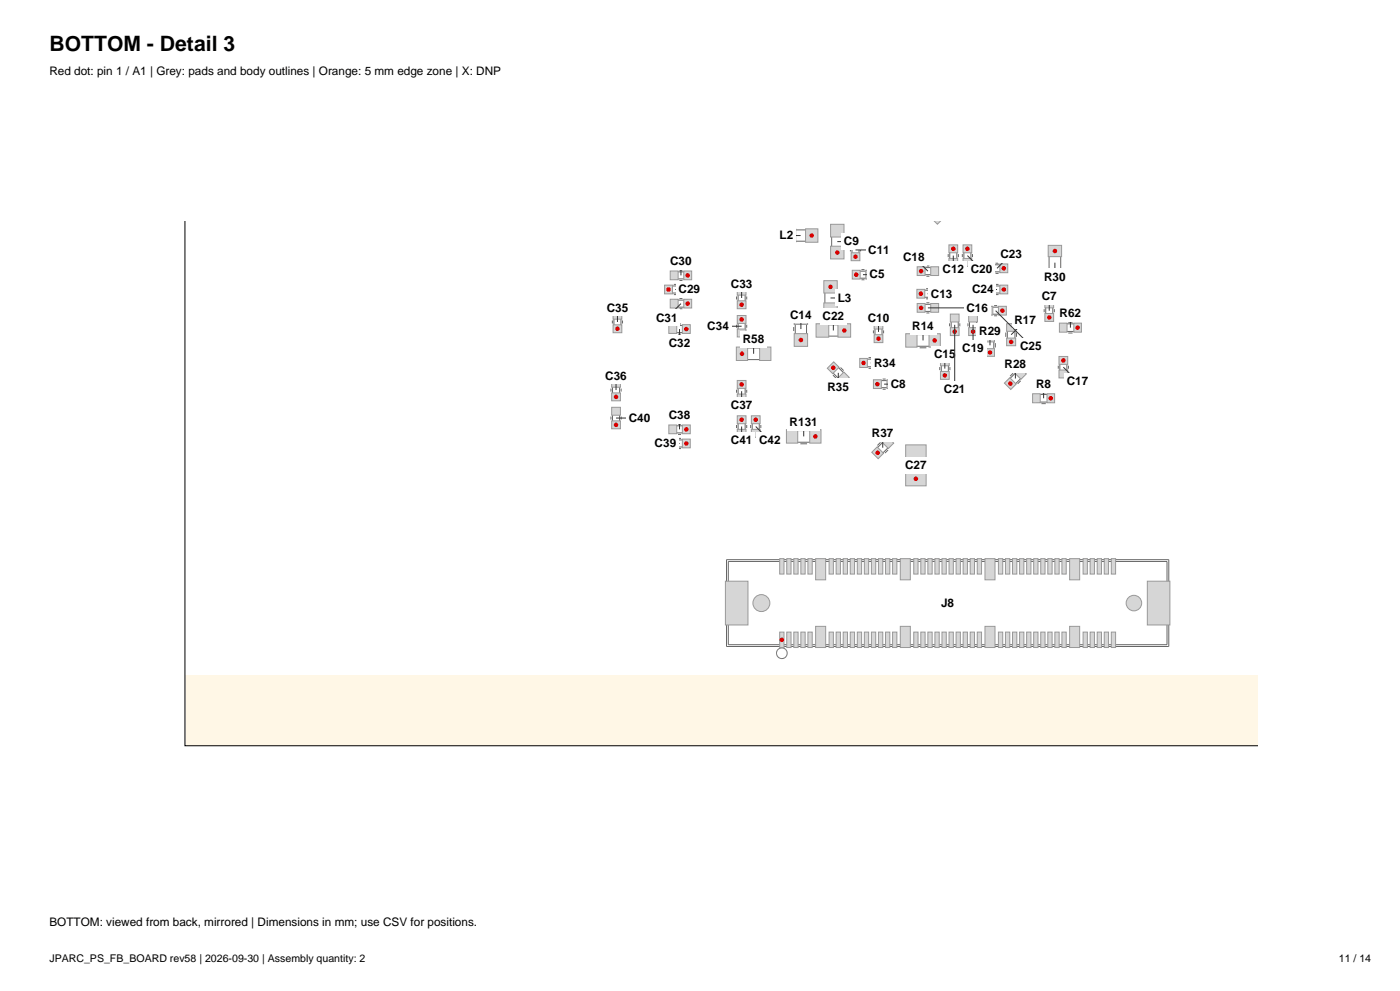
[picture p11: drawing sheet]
<svg xmlns="http://www.w3.org/2000/svg" width="420mm" height="297mm" viewBox="0 0 420 297" stroke-linecap="round" stroke-linejoin="round" font-family="sans-serif">
<defs><g id="words">
<text font-size="6.3" x="14.8" y="15.2">BOTTOM - Detail 3</text>
<g font-size="3.5">
<text x="14.8" y="22.6">Red dot: pin 1 / A1 | Grey: pads and body outlines | Orange: 5 mm edge zone | X: DNP</text>
<text x="233.9" y="71.7">L2</text>
<text x="253.2" y="73.5">C9</text>
<text x="260.5" y="76">C11</text>
<text x="300.1" y="77.3">C23</text>
<text x="201.1" y="79.4">C30</text>
<text x="260.9" y="83.4">C5</text>
<text x="270.9" y="78.2">C18</text>
<text x="282.8" y="82">C12</text>
<text x="291.2" y="82">C20</text>
<text x="203.6" y="87.9">C29</text>
<text x="219.3" y="86.2">C33</text>
<text x="279.3" y="89.2">C13</text>
<text x="291.6" y="87.9">C24</text>
<text x="313.2" y="84.1">R30</text>
<text x="182" y="93.4">C35</text>
<text x="237" y="95.5">C14</text>
<text x="246.8" y="95.9">C22</text>
<text x="251.3" y="90.4">L3</text>
<text x="290" y="93.4">C16</text>
<text x="312.5" y="90">C7</text>
<text x="317.9" y="95.1">R62</text>
<text x="196.8" y="96.4">C31</text>
<text x="212.2" y="98.9">C34</text>
<text x="260.3" y="96.4">C10</text>
<text x="273.7" y="98.9">R14</text>
<text x="293.8" y="100.4">R29</text>
<text x="304.3" y="97.2">R17</text>
<text x="200.6" y="104">C32</text>
<text x="222.9" y="102.9">R58</text>
<text x="280.2" y="107.4">C15</text>
<text x="288.7" y="105.5">C19</text>
<text x="306" y="104.8">C25</text>
<text x="181.6" y="113.8">C36</text>
<text x="262.2" y="109.9">R34</text>
<text x="301.4" y="110.3">R28</text>
<text x="248.3" y="117.1">R35</text>
<text x="267.2" y="116.3">C8</text>
<text x="283.2" y="117.9">C21</text>
<text x="310.8" y="116.3">R8</text>
<text x="320" y="115.4">C17</text>
<text x="200.6" y="125.6">C38</text>
<text x="219.3" y="122.6">C37</text>
<text x="188.6" y="126.4">C40</text>
<text x="236.9" y="127.7">R131</text>
<text x="261.6" y="131.1">R37</text>
<text x="196.4" y="134">C39</text>
<text x="219.3" y="133.2">C41</text>
<text x="227.7" y="133.2">C42</text>
<text x="271.5" y="140.6">C27</text>
<text x="282.3" y="181.9">J8</text>
<text x="14.8" y="277.6">BOTTOM: viewed from back, mirrored | Dimensions in mm; use CSV for positions.</text>
</g>
<g font-size="3.2">
<text x="14.8" y="288.2">JPARC_PS_FB_BOARD rev58 | 2026-09-30 | Assembly quantity: 2</text>
<text x="401.7" y="288.2">11 / 14</text>
</g>
</g></defs>
<path d="M55.5 202.3h321.8v21.2h-321.8z" fill-rule="evenodd" fill="#fff7e6"/>
<path d="M55.5 66.4v157.1h321.8" fill="none" stroke="#000" stroke-width=".3"/>
<path d="M256.8 81.3h4.2v2.1h-4.2zM258.4 80.8h1M258.4 83.8h1" fill="none" stroke="#666" stroke-width=".3"/>
<g fill="#d6d6d6" stroke="#999" stroke-width=".3">
<path d="M255.7 81h2.3v2.6h-2.3z" fill-rule="evenodd"/>
<path d="M259.7 81h2.4v2.6h-2.4z" fill-rule="evenodd"/>
</g>
<circle cx="256.9" cy="82.3" r=".68" fill="#d90000"/>
<path d="M313.3 92.7v.9M313.7 91h2.1v4.2h-2.1zM316.3 92.7v.9" fill="none" stroke="#666" stroke-width=".3"/>
<g fill="#d6d6d6" stroke="#999" stroke-width=".3">
<path d="M313.5 94h2.6v2.3h-2.6z" fill-rule="evenodd"/>
<path d="M313.5 89.9h2.6v2.4h-2.6z" fill-rule="evenodd"/>
</g>
<circle cx="314.8" cy="95.1" r=".68" fill="#d90000"/>
<path d="M263.1 114.1h4.3v2.1h-4.3zM264.8 113.6h.9M264.8 116.7h.9" fill="none" stroke="#666" stroke-width=".3"/>
<g fill="#d6d6d6" stroke="#999" stroke-width=".3">
<path d="M262 113.8h2.4v2.6h-2.4z" fill-rule="evenodd"/>
<path d="M266.1 113.8h2.4v2.6h-2.4z" fill-rule="evenodd"/>
</g>
<circle cx="263.2" cy="115.1" r=".68" fill="#d90000"/>
<path d="M249.5 69h3.4v6.8h-3.4z" fill="none" stroke="#666" stroke-width=".3"/>
<g fill="#d6d6d6" stroke="#999" stroke-width=".3">
<path d="M249.2 73.8h4v3.8h-4z" fill-rule="evenodd"/>
<path d="M249.2 67.2h4v3.8h-4z" fill-rule="evenodd"/>
</g>
<circle cx="251.2" cy="75.7" r=".68" fill="#d90000"/>
<path d="M262 99v.9M262.5 97.3h2.1v4.3h-2.1zM265.1 99v.9" fill="none" stroke="#666" stroke-width=".3"/>
<g fill="#d6d6d6" stroke="#999" stroke-width=".3">
<path d="M262.2 100.3h2.7v2.4h-2.7z" fill-rule="evenodd"/>
<path d="M262.2 96.2h2.7v2.4h-2.7z" fill-rule="evenodd"/>
</g>
<circle cx="263.6" cy="101.5" r=".68" fill="#d90000"/>
<path d="M255.1 74.5v.9M255.6 72.8h2.1v4.2h-2.1zM258.2 74.5v.9" fill="none" stroke="#666" stroke-width=".3"/>
<g fill="#d6d6d6" stroke="#999" stroke-width=".3">
<path d="M255.3 75.8h2.7v2.3h-2.7z" fill-rule="evenodd"/>
<path d="M255.3 71.7h2.7v2.4h-2.7z" fill-rule="evenodd"/>
</g>
<circle cx="256.7" cy="76.9" r=".68" fill="#d90000"/>
<path d="M284.5 76.1v1M284.9 74.5h2.1v4.2h-2.1zM287.5 76.1v1" fill="none" stroke="#666" stroke-width=".3"/>
<g fill="#d6d6d6" stroke="#999" stroke-width=".3">
<path d="M284.7 73.4h2.6v2.4h-2.6z" fill-rule="evenodd"/>
<path d="M284.7 77.5h2.6v2.3h-2.6z" fill-rule="evenodd"/>
</g>
<circle cx="286" cy="74.6" r=".68" fill="#d90000"/>
<path d="M276.2 87h4.2v2.1h-4.2zM277.8 86.5h.9M277.8 89.6h.9" fill="none" stroke="#666" stroke-width=".3"/>
<g fill="#d6d6d6" stroke="#999" stroke-width=".3">
<path d="M275.1 86.7h2.3v2.6h-2.3z" fill-rule="evenodd"/>
<path d="M279.1 86.7h2.4v2.6h-2.4z" fill-rule="evenodd"/>
</g>
<circle cx="276.3" cy="88" r=".68" fill="#d90000"/>
<path d="M238.1 98v1.2M238.6 95.2h3.4v6.8h-3.4z" fill="none" stroke="#666" stroke-width=".3"/>
<g fill="#d6d6d6" stroke="#999" stroke-width=".3">
<path d="M238.3 100h4v3.8h-4z" fill-rule="evenodd"/>
<path d="M238.3 93.4h4v3.8h-4z" fill-rule="evenodd"/>
</g>
<circle cx="240.3" cy="101.9" r=".68" fill="#d90000"/>
<path d="M281.9 110v.9M282.4 108.4h2.1v4.2h-2.1zM285 110v.9" fill="none" stroke="#666" stroke-width=".3"/>
<g fill="#d6d6d6" stroke="#999" stroke-width=".3">
<path d="M282.1 111.3h2.7v2.4h-2.7z" fill-rule="evenodd"/>
<path d="M282.1 107.3h2.7v2.3h-2.7z" fill-rule="evenodd"/>
</g>
<circle cx="283.4" cy="112.5" r=".68" fill="#d90000"/>
<path d="M276.3 91.2h4.2v2.1h-4.2zM277.9 90.7h.9M277.9 93.8h.9" fill="none" stroke="#666" stroke-width=".3"/>
<g fill="#d6d6d6" stroke="#999" stroke-width=".3">
<path d="M275.2 91h2.3v2.6h-2.3z" fill-rule="evenodd"/>
<path d="M279.2 91h2.4v2.6h-2.4z" fill-rule="evenodd"/>
</g>
<circle cx="276.3" cy="92.3" r=".68" fill="#d90000"/>
<path d="M317.5 109.6v.9M317.9 107.9h2.2v4.3h-2.2zM320.5 109.6v.9" fill="none" stroke="#666" stroke-width=".3"/>
<g fill="#d6d6d6" stroke="#999" stroke-width=".3">
<path d="M317.7 106.8h2.6v2.4h-2.6z" fill-rule="evenodd"/>
<path d="M317.7 110.9h2.6v2.4h-2.6z" fill-rule="evenodd"/>
</g>
<circle cx="319" cy="108" r=".68" fill="#d90000"/>
<path d="M277.9 79.7h.9M276.3 80.2h4.2v2.1h-4.2zM277.9 82.8h.9" fill="none" stroke="#666" stroke-width=".3"/>
<g fill="#d6d6d6" stroke="#999" stroke-width=".3">
<path d="M275.2 79.9h2.3v2.7h-2.3z" fill-rule="evenodd"/>
<path d="M279.2 79.9h2.4v2.7h-2.4z" fill-rule="evenodd"/>
</g>
<circle cx="276.3" cy="81.3" r=".68" fill="#d90000"/>
<path d="M290.4 96.9v.9M290.9 95.2h2.1v4.3h-2.1zM293.4 96.9v.9" fill="none" stroke="#666" stroke-width=".3"/>
<g fill="#d6d6d6" stroke="#999" stroke-width=".3">
<path d="M290.6 98.2h2.6v2.4h-2.6z" fill-rule="evenodd"/>
<path d="M290.6 94.1h2.6v2.4h-2.6z" fill-rule="evenodd"/>
</g>
<circle cx="291.9" cy="99.4" r=".68" fill="#d90000"/>
<path d="M288.7 76.1v1M289.2 74.5h2.1v4.2h-2.1zM291.7 76.1v1" fill="none" stroke="#666" stroke-width=".3"/>
<g fill="#d6d6d6" stroke="#999" stroke-width=".3">
<path d="M288.9 73.4h2.6v2.4h-2.6z" fill-rule="evenodd"/>
<path d="M288.9 77.5h2.6v2.3h-2.6z" fill-rule="evenodd"/>
</g>
<circle cx="290.2" cy="74.6" r=".68" fill="#d90000"/>
<path d="M284.9 96.9v.9M285.4 95.2h2.1v4.3h-2.1zM287.9 96.9v.9" fill="none" stroke="#666" stroke-width=".3"/>
<g fill="#d6d6d6" stroke="#999" stroke-width=".3">
<path d="M285.1 98.2h2.6v2.4h-2.6z" fill-rule="evenodd"/>
<path d="M285.1 94.1h2.6v2.4h-2.6z" fill-rule="evenodd"/>
</g>
<circle cx="286.4" cy="99.4" r=".68" fill="#d90000"/>
<path d="M246.6 97.3h6.8v3.4h-6.8z" fill="none" stroke="#666" stroke-width=".3"/>
<g fill="#d6d6d6" stroke="#999" stroke-width=".3">
<path d="M251.4 97h3.8v4.1h-3.8z" fill-rule="evenodd"/>
<path d="M244.8 97h3.8v4.1h-3.8z" fill-rule="evenodd"/>
</g>
<circle cx="253.3" cy="99" r=".68" fill="#d90000"/>
<path d="M297 79.4h4.2v2.1h-4.2zM298.7 78.9h.9M298.7 81.9h.9" fill="none" stroke="#666" stroke-width=".3"/>
<g fill="#d6d6d6" stroke="#999" stroke-width=".3">
<path d="M300 79.1h2.3v2.6h-2.3z" fill-rule="evenodd"/>
<path d="M295.9 79.1h2.4v2.6h-2.4z" fill-rule="evenodd"/>
</g>
<circle cx="301.1" cy="80.4" r=".68" fill="#d90000"/>
<path d="M297 85.7h4.2v2.1h-4.2zM298.7 85.2h.9M298.7 88.3h.9" fill="none" stroke="#666" stroke-width=".3"/>
<g fill="#d6d6d6" stroke="#999" stroke-width=".3">
<path d="M300 85.5h2.3v2.6h-2.3z" fill-rule="evenodd"/>
<path d="M295.9 85.5h2.4v2.6h-2.4z" fill-rule="evenodd"/>
</g>
<circle cx="301.1" cy="86.8" r=".68" fill="#d90000"/>
<path d="M296.6 92.1h4.2v2.1h-4.2zM298.2 91.6h.9M298.2 94.6h.9" fill="none" stroke="#666" stroke-width=".3"/>
<g fill="#d6d6d6" stroke="#999" stroke-width=".3">
<path d="M299.5 91.8h2.4v2.6h-2.4z" fill-rule="evenodd"/>
<path d="M295.5 91.8h2.3v2.6h-2.3z" fill-rule="evenodd"/>
</g>
<circle cx="300.7" cy="93.1" r=".68" fill="#d90000"/>
<path d="M272.1 135.2h5.3v8.5h-5.3z" fill="none" stroke="#666" stroke-width=".3"/>
<g fill="#d6d6d6" stroke="#999" stroke-width=".3">
<path d="M271.7 141.4h6.1v4.2h-6.1z" fill-rule="evenodd"/>
<path d="M271.7 133.3h6.1v4.3h-6.1z" fill-rule="evenodd"/>
</g>
<circle cx="274.8" cy="143.5" r=".68" fill="#d90000"/>
<path d="M200.5 85.7h4.2v2.1h-4.2zM202.1 85.2h.9M202.1 88.3h.9" fill="none" stroke="#666" stroke-width=".3"/>
<g fill="#d6d6d6" stroke="#999" stroke-width=".3">
<path d="M199.4 85.5h2.3v2.6h-2.3z" fill-rule="evenodd"/>
<path d="M203.4 85.5h2.4v2.6h-2.4z" fill-rule="evenodd"/>
</g>
<circle cx="200.6" cy="86.8" r=".68" fill="#d90000"/>
<path d="M202.2 81.5h4.2v2.1h-4.2zM203.8 81h.9M203.8 84.1h.9" fill="none" stroke="#666" stroke-width=".3"/>
<g fill="#d6d6d6" stroke="#999" stroke-width=".3">
<path d="M205.1 81.2h2.4v2.6h-2.4z" fill-rule="evenodd"/>
<path d="M201.1 81.2h2.3v2.6h-2.3z" fill-rule="evenodd"/>
</g>
<circle cx="206.3" cy="82.5" r=".68" fill="#d90000"/>
<path d="M202.2 89.9h4.2v2.2h-4.2zM203.8 89.5h.9M203.8 92.5h.9" fill="none" stroke="#666" stroke-width=".3"/>
<g fill="#d6d6d6" stroke="#999" stroke-width=".3">
<path d="M205.1 89.7h2.4v2.6h-2.4z" fill-rule="evenodd"/>
<path d="M201.1 89.7h2.3v2.6h-2.3z" fill-rule="evenodd"/>
</g>
<circle cx="206.3" cy="91" r=".68" fill="#d90000"/>
<path d="M201.7 97.6h4.3v2.1h-4.3zM203.4 97.1h.9M203.4 100.1h.9" fill="none" stroke="#666" stroke-width=".3"/>
<g fill="#d6d6d6" stroke="#999" stroke-width=".3">
<path d="M204.7 97.3h2.4v2.6h-2.4z" fill-rule="evenodd"/>
<path d="M200.6 97.3h2.4v2.6h-2.4z" fill-rule="evenodd"/>
</g>
<circle cx="205.9" cy="98.6" r=".68" fill="#d90000"/>
<path d="M221 88.8v1M221.4 87.2h2.1v4.2h-2.1zM224 88.8v1" fill="none" stroke="#666" stroke-width=".3"/>
<g fill="#d6d6d6" stroke="#999" stroke-width=".3">
<path d="M221.2 90.2h2.6v2.3h-2.6z" fill-rule="evenodd"/>
<path d="M221.2 86.1h2.6v2.4h-2.6z" fill-rule="evenodd"/>
</g>
<circle cx="222.5" cy="91.3" r=".68" fill="#d90000"/>
<path d="M221 97.3v.9M221.4 95.7h2.1v4.2h-2.1zM224 97.3v.9" fill="none" stroke="#666" stroke-width=".3"/>
<g fill="#d6d6d6" stroke="#999" stroke-width=".3">
<path d="M221.2 94.6h2.6v2.3h-2.6z" fill-rule="evenodd"/>
<path d="M221.2 98.6h2.6v2.4h-2.6z" fill-rule="evenodd"/>
</g>
<circle cx="222.5" cy="95.7" r=".68" fill="#d90000"/>
<path d="M183.7 96v1M184.2 94.4h2.1v4.2h-2.1zM186.8 96v1" fill="none" stroke="#666" stroke-width=".3"/>
<g fill="#d6d6d6" stroke="#999" stroke-width=".3">
<path d="M183.9 97.3h2.6v2.4h-2.6z" fill-rule="evenodd"/>
<path d="M183.9 93.3h2.6v2.4h-2.6z" fill-rule="evenodd"/>
</g>
<circle cx="185.2" cy="98.5" r=".68" fill="#d90000"/>
<path d="M183.3 116.4v1M183.8 114.8h2.1v4.2h-2.1zM186.3 116.4v1" fill="none" stroke="#666" stroke-width=".3"/>
<g fill="#d6d6d6" stroke="#999" stroke-width=".3">
<path d="M183.5 117.8h2.6v2.3h-2.6z" fill-rule="evenodd"/>
<path d="M183.5 113.7h2.6v2.4h-2.6z" fill-rule="evenodd"/>
</g>
<circle cx="184.8" cy="118.9" r=".68" fill="#d90000"/>
<path d="M221 116.8v.9M221.4 115.1h2.1v4.3h-2.1zM224 116.8v.9" fill="none" stroke="#666" stroke-width=".3"/>
<g fill="#d6d6d6" stroke="#999" stroke-width=".3">
<path d="M221.2 114h2.6v2.4h-2.6z" fill-rule="evenodd"/>
<path d="M221.2 118.1h2.6v2.4h-2.6z" fill-rule="evenodd"/>
</g>
<circle cx="222.5" cy="115.2" r=".68" fill="#d90000"/>
<path d="M201.7 127.6h4.3v2.1h-4.3zM203.4 127.1h.9M203.4 130.2h.9" fill="none" stroke="#666" stroke-width=".3"/>
<g fill="#d6d6d6" stroke="#999" stroke-width=".3">
<path d="M204.7 127.4h2.4v2.6h-2.4z" fill-rule="evenodd"/>
<path d="M200.6 127.4h2.4v2.6h-2.4z" fill-rule="evenodd"/>
</g>
<circle cx="205.9" cy="128.7" r=".68" fill="#d90000"/>
<path d="M201.7 131.8h4.3v2.2h-4.3zM203.4 131.4h.9M203.4 134.4h.9" fill="none" stroke="#666" stroke-width=".3"/>
<g fill="#d6d6d6" stroke="#999" stroke-width=".3">
<path d="M204.7 131.6h2.4v2.6h-2.4z" fill-rule="evenodd"/>
<path d="M200.6 131.6h2.4v2.6h-2.4z" fill-rule="evenodd"/>
</g>
<circle cx="205.9" cy="132.9" r=".68" fill="#d90000"/>
<path d="M183.3 124.8v.9M183.8 123.2h2.1v4.2h-2.1zM186.3 124.8v.9" fill="none" stroke="#666" stroke-width=".3"/>
<g fill="#d6d6d6" stroke="#999" stroke-width=".3">
<path d="M183.5 126.1h2.6v2.4h-2.6z" fill-rule="evenodd"/>
<path d="M183.5 122.1h2.6v2.3h-2.6z" fill-rule="evenodd"/>
</g>
<circle cx="184.8" cy="127.3" r=".68" fill="#d90000"/>
<path d="M221 127.4v.9M221.4 125.7h2.1v4.2h-2.1zM224 127.4v.9" fill="none" stroke="#666" stroke-width=".3"/>
<g fill="#d6d6d6" stroke="#999" stroke-width=".3">
<path d="M221.2 124.6h2.6v2.4h-2.6z" fill-rule="evenodd"/>
<path d="M221.2 128.7h2.6v2.3h-2.6z" fill-rule="evenodd"/>
</g>
<circle cx="222.5" cy="125.8" r=".68" fill="#d90000"/>
<path d="M225.2 127.4v.9M225.7 125.7h2.1v4.2h-2.1zM228.2 127.4v.9" fill="none" stroke="#666" stroke-width=".3"/>
<g fill="#d6d6d6" stroke="#999" stroke-width=".3">
<path d="M225.4 124.6h2.6v2.4h-2.6z" fill-rule="evenodd"/>
<path d="M225.4 128.7h2.6v2.3h-2.6z" fill-rule="evenodd"/>
</g>
<circle cx="226.7" cy="125.8" r=".68" fill="#d90000"/>
<g fill="none" stroke="#666" stroke-width=".3">
<path d="M218 167.7h132.6v26.1h-132.6zM218.5 168.3h131.6v24.9h-131.6z"/>
<circle cx="234.6" cy="195.8" r="1.61"/>
</g>
<g fill="#d6d6d6" stroke="#999" stroke-width=".3">
<path d="M233.9 189.4h1.3v4.7h-1.3z" fill-rule="evenodd"/>
<path d="M233.9 167.4h1.3v4.6h-1.3z" fill-rule="evenodd"/>
<path d="M236 189.4h1.3v4.7h-1.3z" fill-rule="evenodd"/>
<path d="M236 167.4h1.3v4.6h-1.3z" fill-rule="evenodd"/>
<path d="M238.1 189.4h1.3v4.7h-1.3z" fill-rule="evenodd"/>
<path d="M238.1 167.4h1.3v4.6h-1.3z" fill-rule="evenodd"/>
<path d="M240.3 189.4h1.2v4.7h-1.2z" fill-rule="evenodd"/>
<path d="M240.3 167.4h1.2v4.6h-1.2z" fill-rule="evenodd"/>
<path d="M242.4 189.4h1.3v4.7h-1.3z" fill-rule="evenodd"/>
<path d="M242.4 167.4h1.3v4.6h-1.3z" fill-rule="evenodd"/>
<path d="M248.7 189.4h1.3v4.7h-1.3z" fill-rule="evenodd"/>
<path d="M248.7 167.4h1.3v4.6h-1.3z" fill-rule="evenodd"/>
<path d="M250.8 189.4h1.3v4.7h-1.3z" fill-rule="evenodd"/>
<path d="M250.8 167.4h1.3v4.6h-1.3z" fill-rule="evenodd"/>
<path d="M253 189.4h1.2v4.7h-1.2z" fill-rule="evenodd"/>
<path d="M253 167.4h1.2v4.6h-1.2z" fill-rule="evenodd"/>
<path d="M255.1 189.4h1.3v4.7h-1.3z" fill-rule="evenodd"/>
<path d="M255.1 167.4h1.3v4.6h-1.3z" fill-rule="evenodd"/>
<path d="M257.2 189.4h1.3v4.7h-1.3z" fill-rule="evenodd"/>
<path d="M257.2 167.4h1.3v4.6h-1.3z" fill-rule="evenodd"/>
<path d="M259.3 189.4h1.3v4.7h-1.3z" fill-rule="evenodd"/>
<path d="M259.3 167.4h1.3v4.6h-1.3z" fill-rule="evenodd"/>
<path d="M261.4 189.4h1.3v4.7h-1.3z" fill-rule="evenodd"/>
<path d="M261.4 167.4h1.3v4.6h-1.3z" fill-rule="evenodd"/>
<path d="M263.5 189.4h1.3v4.7h-1.3z" fill-rule="evenodd"/>
<path d="M263.5 167.4h1.3v4.6h-1.3z" fill-rule="evenodd"/>
<path d="M265.7 189.4h1.2v4.7h-1.2z" fill-rule="evenodd"/>
<path d="M265.7 167.4h1.2v4.6h-1.2z" fill-rule="evenodd"/>
<path d="M267.8 189.4h1.3v4.7h-1.3z" fill-rule="evenodd"/>
<path d="M267.8 167.4h1.3v4.6h-1.3z" fill-rule="evenodd"/>
<path d="M274.1 189.4h1.3v4.7h-1.3z" fill-rule="evenodd"/>
<path d="M274.1 167.4h1.3v4.6h-1.3z" fill-rule="evenodd"/>
<path d="M276.2 189.4h1.3v4.7h-1.3z" fill-rule="evenodd"/>
<path d="M276.2 167.4h1.3v4.6h-1.3z" fill-rule="evenodd"/>
<path d="M278.4 189.4h1.2v4.7h-1.2z" fill-rule="evenodd"/>
<path d="M278.4 167.4h1.2v4.6h-1.2z" fill-rule="evenodd"/>
<path d="M280.5 189.4h1.3v4.7h-1.3z" fill-rule="evenodd"/>
<path d="M280.5 167.4h1.3v4.6h-1.3z" fill-rule="evenodd"/>
<path d="M282.6 189.4h1.3v4.7h-1.3z" fill-rule="evenodd"/>
<path d="M282.6 167.4h1.3v4.6h-1.3z" fill-rule="evenodd"/>
<path d="M284.7 189.4h1.3v4.7h-1.3z" fill-rule="evenodd"/>
<path d="M284.7 167.4h1.3v4.6h-1.3z" fill-rule="evenodd"/>
<path d="M286.8 189.4h1.3v4.7h-1.3z" fill-rule="evenodd"/>
<path d="M286.8 167.4h1.3v4.6h-1.3z" fill-rule="evenodd"/>
<path d="M288.9 189.4h1.3v4.7h-1.3z" fill-rule="evenodd"/>
<path d="M288.9 167.4h1.3v4.6h-1.3z" fill-rule="evenodd"/>
<path d="M291.1 189.4h1.2v4.7h-1.2z" fill-rule="evenodd"/>
<path d="M291.1 167.4h1.2v4.6h-1.2z" fill-rule="evenodd"/>
<path d="M293.2 189.4h1.3v4.7h-1.3z" fill-rule="evenodd"/>
<path d="M293.2 167.4h1.3v4.6h-1.3z" fill-rule="evenodd"/>
<path d="M299.5 189.4h1.3v4.7h-1.3z" fill-rule="evenodd"/>
<path d="M299.5 167.4h1.3v4.6h-1.3z" fill-rule="evenodd"/>
<path d="M301.6 189.4h1.3v4.7h-1.3z" fill-rule="evenodd"/>
<path d="M301.6 167.4h1.3v4.6h-1.3z" fill-rule="evenodd"/>
<path d="M303.8 189.4h1.2v4.7h-1.2z" fill-rule="evenodd"/>
<path d="M303.8 167.4h1.2v4.6h-1.2z" fill-rule="evenodd"/>
<path d="M305.9 189.4h1.3v4.7h-1.3z" fill-rule="evenodd"/>
<path d="M305.9 167.4h1.3v4.6h-1.3z" fill-rule="evenodd"/>
<path d="M308 189.4h1.3v4.7h-1.3z" fill-rule="evenodd"/>
<path d="M308 167.4h1.3v4.6h-1.3z" fill-rule="evenodd"/>
<path d="M310.1 189.4h1.3v4.7h-1.3z" fill-rule="evenodd"/>
<path d="M310.1 167.4h1.3v4.6h-1.3z" fill-rule="evenodd"/>
<path d="M312.2 189.4h1.3v4.7h-1.3z" fill-rule="evenodd"/>
<path d="M312.2 167.4h1.3v4.6h-1.3z" fill-rule="evenodd"/>
<path d="M314.3 189.4h1.3v4.7h-1.3z" fill-rule="evenodd"/>
<path d="M314.3 167.4h1.3v4.6h-1.3z" fill-rule="evenodd"/>
<path d="M316.5 189.4h1.2v4.7h-1.2z" fill-rule="evenodd"/>
<path d="M316.5 167.4h1.2v4.6h-1.2z" fill-rule="evenodd"/>
<path d="M318.6 189.4h1.3v4.7h-1.3z" fill-rule="evenodd"/>
<path d="M318.6 167.4h1.3v4.6h-1.3z" fill-rule="evenodd"/>
<path d="M324.9 189.4h1.3v4.7h-1.3z" fill-rule="evenodd"/>
<path d="M324.9 167.4h1.3v4.6h-1.3z" fill-rule="evenodd"/>
<path d="M327 189.4h1.3v4.7h-1.3z" fill-rule="evenodd"/>
<path d="M327 167.4h1.3v4.6h-1.3z" fill-rule="evenodd"/>
<path d="M329.2 189.4h1.2v4.7h-1.2z" fill-rule="evenodd"/>
<path d="M329.2 167.4h1.2v4.6h-1.2z" fill-rule="evenodd"/>
<path d="M331.3 189.4h1.3v4.7h-1.3z" fill-rule="evenodd"/>
<path d="M331.3 167.4h1.3v4.6h-1.3z" fill-rule="evenodd"/>
<path d="M333.4 189.4h1.3v4.7h-1.3z" fill-rule="evenodd"/>
<path d="M333.4 167.4h1.3v4.6h-1.3z" fill-rule="evenodd"/>
<path d="M244.7 187.7h3v6.4h-3z" fill-rule="evenodd"/>
<path d="M270.1 187.7h3v6.4h-3z" fill-rule="evenodd"/>
<path d="M295.5 187.7h3v6.4h-3z" fill-rule="evenodd"/>
<path d="M320.9 187.7h3v6.4h-3z" fill-rule="evenodd"/>
<path d="M244.7 167.4h3v6.4h-3z" fill-rule="evenodd"/>
<path d="M270.1 167.4h3v6.4h-3z" fill-rule="evenodd"/>
<path d="M295.5 167.4h3v6.4h-3z" fill-rule="evenodd"/>
<path d="M320.9 167.4h3v6.4h-3z" fill-rule="evenodd"/>
<path d="M217.6 174.2h6.8v13.1h-6.8z" fill-rule="evenodd"/>
<path d="M344.2 174.2h6.8v13.1h-6.8z" fill-rule="evenodd"/>
<circle cx="340.2" cy="180.7" r="2.33"/>
<circle cx="228.4" cy="180.7" r="2.54"/>
</g>
<circle cx="234.6" cy="191.8" r=".68" fill="#d90000"/>
<path d="M236.8 68.9h6.8v3.4h-6.8z" fill="none" stroke="#666" stroke-width=".3"/>
<g fill="#d6d6d6" stroke="#999" stroke-width=".3">
<path d="M241.7 68.6h3.7v4h-3.7z" fill-rule="evenodd"/>
<path d="M235 68.6h3.7v4h-3.7z" fill-rule="evenodd"/>
</g>
<circle cx="243.5" cy="70.6" r=".68" fill="#d90000"/>
<path d="M247.5 85.9h3.4v6.8h-3.4z" fill="none" stroke="#666" stroke-width=".3"/>
<g fill="#d6d6d6" stroke="#999" stroke-width=".3">
<path d="M247.1 84.1h4.1v3.7h-4.1z" fill-rule="evenodd"/>
<path d="M247.1 90.8h4.1v3.7h-4.1z" fill-rule="evenodd"/>
</g>
<circle cx="249.2" cy="86" r=".68" fill="#d90000"/>
<path d="M310.9 118.2h4.4v2.3h-4.4zM312.4 117.8h1.3M312.4 121h1.3" fill="none" stroke="#666" stroke-width=".3"/>
<g fill="#d6d6d6" stroke="#999" stroke-width=".3">
<path d="M314.1 118h2.3v2.7h-2.3z" fill-rule="evenodd"/>
<path d="M309.8 118h2.3v2.7h-2.3z" fill-rule="evenodd"/>
</g>
<circle cx="315.2" cy="119.4" r=".68" fill="#d90000"/>
<path d="M273.5 100.3h6.8v3.5h-6.8zM275.9 104.2h2" fill="none" stroke="#666" stroke-width=".3"/>
<g fill="#d6d6d6" stroke="#999" stroke-width=".3">
<path d="M278.7 100h3.4v4h-3.4z" fill-rule="evenodd"/>
<path d="M271.7 100h3.4v4h-3.4z" fill-rule="evenodd"/>
</g>
<circle cx="280.4" cy="102" r=".68" fill="#d90000"/>
<path d="M301.7 99.7v1.3M302.2 98.1h2.3v4.4h-2.3zM305 99.7v1.3" fill="none" stroke="#666" stroke-width=".3"/>
<g fill="#d6d6d6" stroke="#999" stroke-width=".3">
<path d="M302 101.3h2.7v2.3h-2.7z" fill-rule="evenodd"/>
<path d="M302 97h2.7v2.3h-2.7z" fill-rule="evenodd"/>
</g>
<circle cx="303.3" cy="102.5" r=".68" fill="#d90000"/>
<path d="M279.3 66.4h3.5l-1.6 .8z" fill-rule="evenodd" fill="#d6d6d6" stroke="#999" stroke-width=".3"/>
<path d="M303.9 111.8l-.9 1M305.4 111.1l1.6 1.6-3.1 3.1-1.7-1.6zM306.2 114.1l-.9 .9" fill="none" stroke="#666" stroke-width=".3"/>
<g fill="#d6d6d6" stroke="#999" stroke-width=".3">
<path d="M301.3 114.8l1.6-1.6 2 1.9-1.7 1.6z" fill-rule="evenodd"/>
<path d="M304.4 111.8l1.6-1.7 1.9 2-1.6 1.6z" fill-rule="evenodd"/>
</g>
<circle cx="303.1" cy="115" r=".68" fill="#d90000"/>
<path d="M295.4 102.8v1.3M295.9 101.3h2.2v4.4h-2.2zM298.6 102.8v1.3" fill="none" stroke="#666" stroke-width=".3"/>
<g fill="#d6d6d6" stroke="#999" stroke-width=".3">
<path d="M295.6 104.5h2.7v2.3h-2.7z" fill-rule="evenodd"/>
<path d="M295.6 100.2h2.7v2.3h-2.7z" fill-rule="evenodd"/>
</g>
<circle cx="297" cy="105.6" r=".68" fill="#d90000"/>
<path d="M314.7 75.3h3.5v6.8h-3.5z" fill="none" stroke="#666" stroke-width=".3"/>
<g fill="#d6d6d6" stroke="#999" stroke-width=".3">
<path d="M314.5 73.5h4v3.4h-4z" fill-rule="evenodd"/>
<path d="M314.5 80.5h4v3.4h-4z" fill-rule="evenodd"/>
</g>
<circle cx="316.5" cy="75.2" r=".68" fill="#d90000"/>
<path d="M259 107.6h4.4v2.3h-4.4zM260.6 107.2h1.3M260.6 110.4h1.3" fill="none" stroke="#666" stroke-width=".3"/>
<g fill="#d6d6d6" stroke="#999" stroke-width=".3">
<path d="M257.9 107.4h2.3v2.7h-2.3z" fill-rule="evenodd"/>
<path d="M262.2 107.4h2.3v2.7h-2.3z" fill-rule="evenodd"/>
</g>
<circle cx="259.1" cy="108.8" r=".68" fill="#d90000"/>
<path d="M249.9 112.4l.9 .9M250.7 109.4l3.2 3.1-1.7 1.6-3.1-3.1zM252.2 110.1l.9 1" fill="none" stroke="#666" stroke-width=".3"/>
<g fill="#d6d6d6" stroke="#999" stroke-width=".3">
<path d="M250.1 108.4l1.6 1.7-1.9 1.9-1.6-1.6z" fill-rule="evenodd"/>
<path d="M251.2 113.4l2-1.9 1.6 1.6-1.9 1.9z" fill-rule="evenodd"/>
</g>
<circle cx="250" cy="110.2" r=".68" fill="#d90000"/>
<path d="M264.1 132.6l-.9 .9M265.6 131.8l1.6 1.6-3.1 3.2-1.7-1.7zM266.4 134.9l-.9 .9" fill="none" stroke="#666" stroke-width=".3"/>
<g fill="#d6d6d6" stroke="#999" stroke-width=".3">
<path d="M261.5 135.6l1.6-1.7 2 2-1.7 1.6z" fill-rule="evenodd"/>
<path d="M266.2 130.9l1.9 1.9-1.6 1.6-1.9-1.9z" fill-rule="evenodd"/>
</g>
<circle cx="263.3" cy="135.7" r=".68" fill="#d90000"/>
<path d="M222.7 104.3h6.8v3.5h-6.8z" fill="none" stroke="#666" stroke-width=".3"/>
<g fill="#d6d6d6" stroke="#999" stroke-width=".3">
<path d="M220.9 104h3.4v4h-3.4z" fill-rule="evenodd"/>
<path d="M227.9 104h3.4v4h-3.4z" fill-rule="evenodd"/>
</g>
<circle cx="222.6" cy="106" r=".68" fill="#d90000"/>
<path d="M318.9 97.1h4.4v2.2h-4.4zM320.5 96.6h1.3M320.5 99.8h1.3" fill="none" stroke="#666" stroke-width=".3"/>
<g fill="#d6d6d6" stroke="#999" stroke-width=".3">
<path d="M322.1 96.8h2.3v2.7h-2.3z" fill-rule="evenodd"/>
<path d="M317.8 96.8h2.3v2.7h-2.3z" fill-rule="evenodd"/>
</g>
<circle cx="323.3" cy="98.2" r=".68" fill="#d90000"/>
<path d="M237.7 129h6.8v3.5h-6.8zM240.1 133h2" fill="none" stroke="#666" stroke-width=".3"/>
<g fill="#d6d6d6" stroke="#999" stroke-width=".3">
<path d="M242.9 128.8h3.4v4h-3.4z" fill-rule="evenodd"/>
<path d="M235.9 128.8h3.4v4h-3.4z" fill-rule="evenodd"/>
</g>
<circle cx="244.6" cy="130.8" r=".68" fill="#d90000"/>
<g fill="#fff">
<path d="M281.6 178.3h5.4v4.9h-5.4z" fill-rule="evenodd"/>
<path d="M270.8 137h7.9v4.9h-7.9z" fill-rule="evenodd"/>
</g>
<path d="M316.5 78.7v4.3" fill="none" stroke="#333" stroke-width=".3"/>
<path d="M312.5 80.5h7.9v4.9h-7.9z" fill-rule="evenodd" fill="#fff"/>
<path d="M276.9 97.8v4.2" fill="none" stroke="#333" stroke-width=".3"/>
<path d="M273 95.3h7.8v5h-7.8z" fill-rule="evenodd" fill="#fff"/>
<path d="M250 94.8v4.2" fill="none" stroke="#333" stroke-width=".3"/>
<path d="M246.1 92.3h7.8v5h-7.8z" fill-rule="evenodd" fill="#fff"/>
<path d="M236 70.6h4.2" fill="none" stroke="#333" stroke-width=".3"/>
<path d="M233.2 68.1h5.5v5h-5.5z" fill-rule="evenodd" fill="#fff"/>
<path d="M241.1 126.6v4.2" fill="none" stroke="#333" stroke-width=".3"/>
<path d="M236.2 124.1h9.8v4.9h-9.8z" fill-rule="evenodd" fill="#fff"/>
<path d="M226.1 101.8v4.2" fill="none" stroke="#333" stroke-width=".3"/>
<path d="M222.1 99.3h7.9v5h-7.9z" fill-rule="evenodd" fill="#fff"/>
<path d="M240.3 94.4v4.2" fill="none" stroke="#333" stroke-width=".3"/>
<path d="M236.3 91.9h7.9v5h-7.9z" fill-rule="evenodd" fill="#fff"/>
<path d="M251.2 72.4h4.2" fill="none" stroke="#333" stroke-width=".3"/>
<path d="M252.5 69.9h5.9v5h-5.9z" fill-rule="evenodd" fill="#fff"/>
<path d="M249.2 89.3h4.2" fill="none" stroke="#333" stroke-width=".3"/>
<path d="M250.6 86.8h5.6v5h-5.6z" fill-rule="evenodd" fill="#fff"/>
<path d="M251.5 111.7v4.3" fill="none" stroke="#333" stroke-width=".3"/>
<path d="M247.5 113.5h7.9v4.9h-7.9z" fill-rule="evenodd" fill="#fff"/>
<path d="M264.8 129.9v4.3" fill="none" stroke="#333" stroke-width=".3"/>
<path d="M260.9 127.5h7.9v4.9h-7.9z" fill-rule="evenodd" fill="#fff"/>
<path d="M304.6 109.2v4.2" fill="none" stroke="#333" stroke-width=".3"/>
<path d="M300.7 106.7h7.9v5h-7.9z" fill-rule="evenodd" fill="#fff"/>
<path d="M307.6 96.1l-4.3 4.2" fill="none" stroke="#333" stroke-width=".3"/>
<path d="M303.6 93.6h7.9v4.9h-7.9z" fill-rule="evenodd" fill="#fff"/>
<path d="M297 99.3v4.2" fill="none" stroke="#333" stroke-width=".3"/>
<path d="M293.1 96.8h7.8v4.9h-7.8z" fill-rule="evenodd" fill="#fff"/>
<path d="M261.2 108.8h4.3" fill="none" stroke="#333" stroke-width=".3"/>
<path d="M261.5 106.3h7.9v4.9h-7.9z" fill-rule="evenodd" fill="#fff"/>
<path d="M321.1 94v4.2" fill="none" stroke="#333" stroke-width=".3"/>
<path d="M317.2 91.5h7.9v4.9h-7.9z" fill-rule="evenodd" fill="#fff"/>
<path d="M313.1 115.1v4.3" fill="none" stroke="#333" stroke-width=".3"/>
<path d="M310.1 112.7h5.9v4.9h-5.9z" fill-rule="evenodd" fill="#fff"/>
<path d="M263.6 95.2v4.3" fill="none" stroke="#333" stroke-width=".3"/>
<path d="M259.6 92.8h7.9v4.9h-7.9z" fill-rule="evenodd" fill="#fff"/>
<path d="M256.7 74.9h7" fill="none" stroke="#333" stroke-width=".3"/>
<path d="M259.8 72.4h7.8v5h-7.8z" fill-rule="evenodd" fill="#fff"/>
<path d="M222.5 85.1v4.2" fill="none" stroke="#333" stroke-width=".3"/>
<path d="M218.5 82.6h7.9v4.9h-7.9z" fill-rule="evenodd" fill="#fff"/>
<path d="M215.4 97.8h7.1" fill="none" stroke="#333" stroke-width=".3"/>
<path d="M211.5 95.3h7.9v4.9h-7.9z" fill-rule="evenodd" fill="#fff"/>
<path d="M185.2 92.3v4.2" fill="none" stroke="#333" stroke-width=".3"/>
<path d="M181.3 89.8h7.9v4.9h-7.9z" fill-rule="evenodd" fill="#fff"/>
<path d="M184.8 112.7v4.2" fill="none" stroke="#333" stroke-width=".3"/>
<path d="M180.9 110.2h7.9v4.9h-7.9z" fill-rule="evenodd" fill="#fff"/>
<path d="M222.5 117.2v4.3" fill="none" stroke="#333" stroke-width=".3"/>
<path d="M218.5 119h7.9v4.9h-7.9z" fill-rule="evenodd" fill="#fff"/>
<path d="M184.8 125.3h7.1" fill="none" stroke="#333" stroke-width=".3"/>
<path d="M187.9 122.8h7.9v5h-7.9z" fill-rule="evenodd" fill="#fff"/>
<path d="M222.5 127.8v4.3" fill="none" stroke="#333" stroke-width=".3"/>
<path d="M218.5 129.6h7.9v4.9h-7.9z" fill-rule="evenodd" fill="#fff"/>
<path d="M226.7 127.8l4.3 4.3" fill="none" stroke="#333" stroke-width=".3"/>
<path d="M227 129.6h7.9v4.9h-7.9z" fill-rule="evenodd" fill="#fff"/>
<path d="M286 76.6v4.2" fill="none" stroke="#333" stroke-width=".3"/>
<path d="M282 78.4h7.9v4.9h-7.9z" fill-rule="evenodd" fill="#fff"/>
<path d="M278.3 88h4.2" fill="none" stroke="#333" stroke-width=".3"/>
<path d="M278.6 85.6h7.9v4.9h-7.9z" fill-rule="evenodd" fill="#fff"/>
<path d="M283.4 106.2v4.3" fill="none" stroke="#333" stroke-width=".3"/>
<path d="M279.5 103.8h7.9v4.9h-7.9z" fill-rule="evenodd" fill="#fff"/>
<path d="M278.4 92.3h14.8" fill="none" stroke="#333" stroke-width=".3"/>
<path d="M289.2 89.8h7.9v4.9h-7.9z" fill-rule="evenodd" fill="#fff"/>
<path d="M319 110l4.2 4.3" fill="none" stroke="#333" stroke-width=".3"/>
<path d="M319.3 111.8h7.9v5h-7.9z" fill-rule="evenodd" fill="#fff"/>
<path d="M274.1 77l4.3 4.3" fill="none" stroke="#333" stroke-width=".3"/>
<path d="M270.2 74.6h7.9v4.9h-7.9z" fill-rule="evenodd" fill="#fff"/>
<path d="M291.9 97.3v7.1" fill="none" stroke="#333" stroke-width=".3"/>
<path d="M288 101.9h7.9v5h-7.9z" fill-rule="evenodd" fill="#fff"/>
<path d="M290.2 76.6l4.3 4.2" fill="none" stroke="#333" stroke-width=".3"/>
<path d="M290.5 78.4h7.9v4.9h-7.9z" fill-rule="evenodd" fill="#fff"/>
<path d="M286.4 97.3v19.5" fill="none" stroke="#333" stroke-width=".3"/>
<path d="M282.5 114.3h7.9v4.9h-7.9z" fill-rule="evenodd" fill="#fff"/>
<path d="M303.3 76.2l-4.2 4.2" fill="none" stroke="#333" stroke-width=".3"/>
<path d="M299.4 73.7h7.9v5h-7.9z" fill-rule="evenodd" fill="#fff"/>
<path d="M294.9 86.8h4.2" fill="none" stroke="#333" stroke-width=".3"/>
<path d="M290.9 84.3h7.9v4.9h-7.9z" fill-rule="evenodd" fill="#fff"/>
<path d="M298.7 93.1l10.6 10.6" fill="none" stroke="#333" stroke-width=".3"/>
<path d="M305.3 101.2h7.9v5h-7.9z" fill-rule="evenodd" fill="#fff"/>
<path d="M202.6 86.8h4.2" fill="none" stroke="#333" stroke-width=".3"/>
<path d="M202.9 84.3h7.9v4.9h-7.9z" fill-rule="evenodd" fill="#fff"/>
<path d="M204.3 78.3v4.2" fill="none" stroke="#333" stroke-width=".3"/>
<path d="M200.3 75.8h7.9v5h-7.9z" fill-rule="evenodd" fill="#fff"/>
<path d="M204.3 91l-4.2 4.2" fill="none" stroke="#333" stroke-width=".3"/>
<path d="M196.1 92.8h7.9v4.9h-7.9z" fill-rule="evenodd" fill="#fff"/>
<path d="M203.9 98.6v4.3" fill="none" stroke="#333" stroke-width=".3"/>
<path d="M199.9 100.4h7.9v4.9h-7.9z" fill-rule="evenodd" fill="#fff"/>
<path d="M203.9 124.4v4.3" fill="none" stroke="#333" stroke-width=".3"/>
<path d="M199.9 122h7.9v4.9h-7.9z" fill-rule="evenodd" fill="#fff"/>
<path d="M199.6 132.9h4.3" fill="none" stroke="#333" stroke-width=".3"/>
<path d="M195.7 130.4h7.9v5h-7.9z" fill-rule="evenodd" fill="#fff"/>
<path d="M258.9 82.3h4.2" fill="none" stroke="#333" stroke-width=".3"/>
<path d="M260.2 79.8h5.9v5h-5.9z" fill-rule="evenodd" fill="#fff"/>
<path d="M314.8 88.9v4.2" fill="none" stroke="#333" stroke-width=".3"/>
<path d="M311.8 86.4h5.9v5h-5.9z" fill-rule="evenodd" fill="#fff"/>
<path d="M265.2 115.1h4.3" fill="none" stroke="#333" stroke-width=".3"/>
<path d="M266.5 112.7h5.9v4.9h-5.9z" fill-rule="evenodd" fill="#fff"/>
<use href="#words"/>
</svg>
